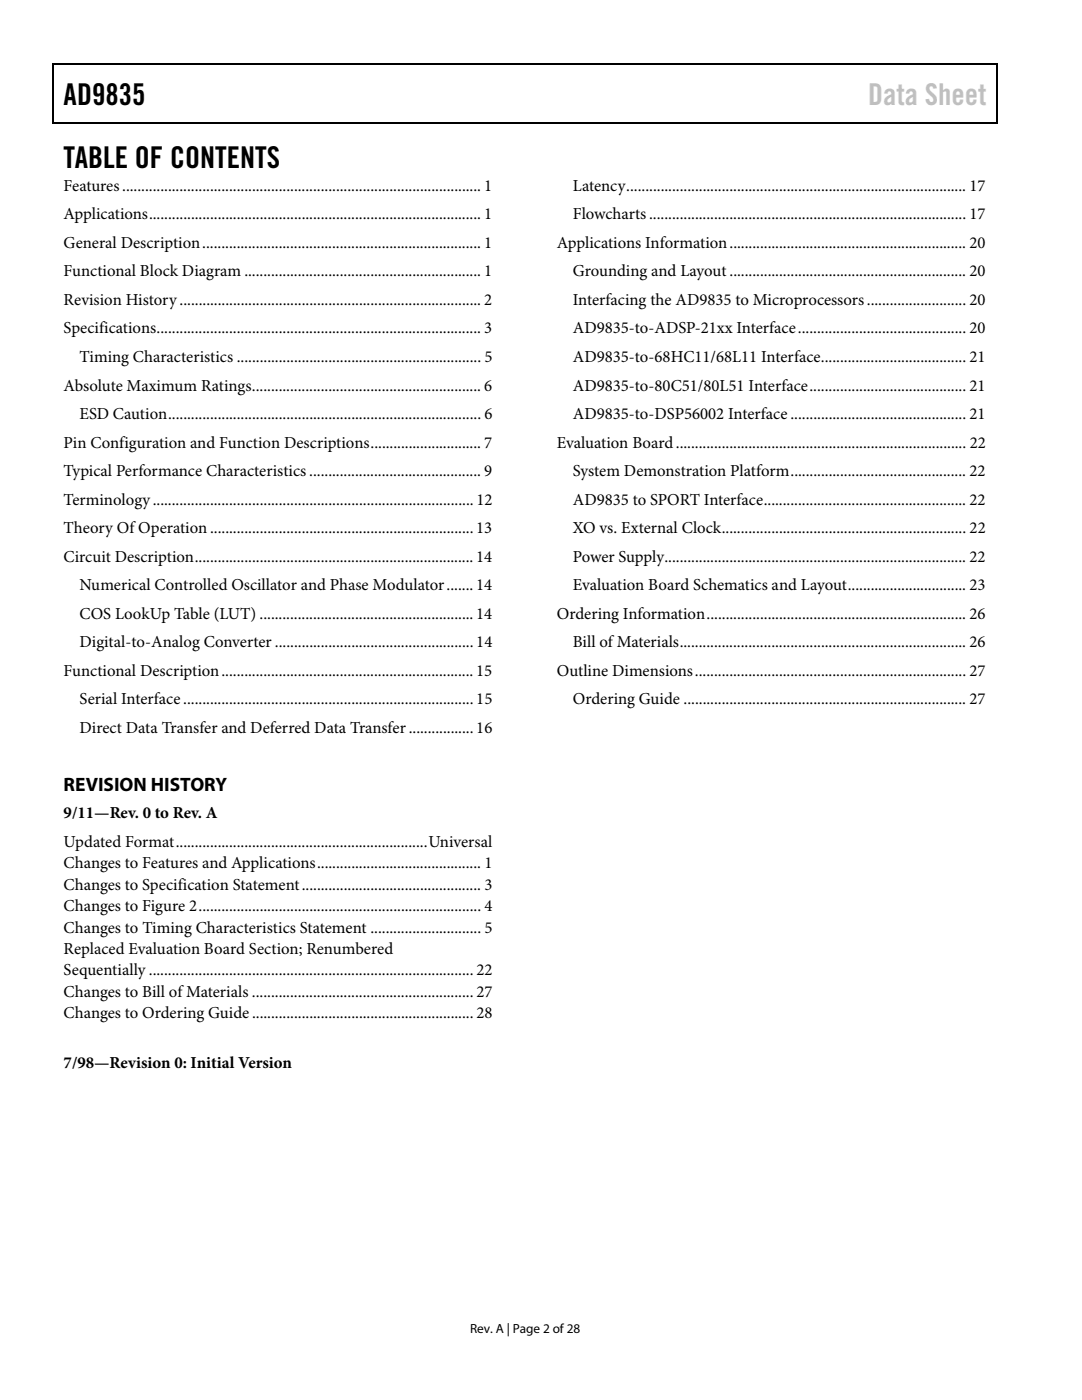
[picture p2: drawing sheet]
<svg xmlns="http://www.w3.org/2000/svg" width="216mm" height="279mm" viewBox="0 0 216 279" stroke-linecap="round" stroke-linejoin="round" font-family="sans-serif">
<defs><g id="words">
<g font-size="6">
<text x="12.7" y="21">AD9835</text>
<text x="12.7" y="33.6">TABLE OF CONTENTS</text>
</g>
<text font-size="6" fill="#c0c0c0" x="173.2" y="21">Data Sheet</text>
<text font-size="3.9" x="12.7" y="157.8">REVISION HISTORY</text>
<g font-size="3.3">
<text x="12.7" y="38.1">Features.............................................................................................. 1</text>
<text x="114.3" y="38.1">Latency......................................................................................... 17</text>
<text x="12.7" y="43.8">Applications....................................................................................... 1</text>
<text x="114.3" y="43.8">Flowcharts................................................................................... 17</text>
<text x="12.7" y="49.5">General Description......................................................................... 1</text>
<text x="111.1" y="49.5">Applications Information.............................................................. 20</text>
<text x="12.7" y="55.2">Functional Block Diagram .............................................................. 1</text>
<text x="114.3" y="55.2">Grounding and Layout .............................................................. 20</text>
<text x="12.7" y="60.9">Revision History............................................................................... 2</text>
<text x="114.3" y="60.9">Interfacing the AD9835 to Microprocessors.......................... 20</text>
<text x="12.7" y="66.5">Specifications..................................................................................... 3</text>
<text x="114.3" y="66.5">AD9835-to-ADSP-21xx Interface............................................ 20</text>
<text x="12.7" y="77.9">Absolute Maximum Ratings............................................................ 6</text>
<text x="15.9" y="72.2">Timing Characteristics ................................................................ 5</text>
<text x="114.3" y="72.2">AD9835-to-68HC11/68L11 Interface...................................... 21</text>
<text x="114.3" y="77.9">AD9835-to-80C51/80L51 Interface......................................... 21</text>
<text x="15.9" y="83.6">ESD Caution.................................................................................. 6</text>
<text x="114.3" y="83.6">AD9835-to-DSP56002 Interface.............................................. 21</text>
<text x="12.7" y="89.3">Pin Configuration and Function Descriptions............................. 7</text>
<text x="111.1" y="89.3">Evaluation Board............................................................................ 22</text>
<text x="12.7" y="95">Typical Performance Characteristics ............................................. 9</text>
<text x="114.3" y="95">System Demonstration Platform.............................................. 22</text>
<text x="12.7" y="100.7">Terminology....................................................................................12</text>
<text x="114.3" y="100.7">AD9835 to SPORT Interface..................................................... 22</text>
<text x="12.7" y="106.4">Theory Of Operation.....................................................................13</text>
<text x="114.3" y="106.4">XO vs. External Clock................................................................ 22</text>
<text x="12.7" y="112.1">Circuit Description.........................................................................14</text>
<text x="114.3" y="112.1">Power Supply............................................................................... 22</text>
<text x="15.9" y="117.8">Numerical Controlled Oscillator and Phase Modulator.......14</text>
<text x="114.3" y="117.8">Evaluation Board Schematics and Layout............................... 23</text>
<text x="15.9" y="123.5">COS LookUp Table (LUT) ........................................................14</text>
<text x="111.1" y="123.5">Ordering Information.................................................................... 26</text>
<text x="15.9" y="129.1">Digital-to-Analog Converter ....................................................14</text>
<text x="114.3" y="129.1">Bill of Materials........................................................................... 26</text>
<text x="12.7" y="134.8">Functional Description..................................................................15</text>
<text x="111.1" y="134.8">Outline Dimensions....................................................................... 27</text>
<text x="15.9" y="140.5">Serial Interface............................................................................15</text>
<text x="114.3" y="140.5">Ordering Guide .......................................................................... 27</text>
<text x="15.9" y="146.2">Direct Data Transfer and Deferred Data Transfer.................16</text>
<text x="12.7" y="163.3">9/11—Rev. 0 to Rev. A</text>
<text x="12.7" y="169">Updated Format..................................................................Universal</text>
<text x="12.7" y="173.3">Changes to Features and Applications........................................... 1</text>
<text x="12.7" y="177.5">Changes to Specification Statement............................................... 3</text>
<text x="12.7" y="181.8">Changes to Figure 2.......................................................................... 4</text>
<text x="12.7" y="186.1">Changes to Timing Characteristics Statement ............................. 5</text>
<text x="12.7" y="190.4">Replaced Evaluation Board Section; Renumbered</text>
<text x="12.7" y="194.7">Sequentially ..................................................................................... 22</text>
<text x="12.7" y="198.9">Changes to Bill of Materials .......................................................... 27</text>
<text x="12.7" y="203.2">Changes to Ordering Guide.......................................................... 28</text>
<text x="12.7" y="213.2">7/98—Revision 0: Initial Version</text>
</g>
<text font-size="2.6" x="93.8" y="266">Rev. A | Page 2 of 28</text>
</g></defs>
<path d="M10.5 12.7h.3v1h-.3zM198.8 12.7h.2v1h-.2zM198.8 12.7h.2v.3h-.2zM198.8 24.4h.2v.3h-.2z" fill="#000"/>
<path d="M10.5 12.8h188.3M10.7 13.7v11M198.9 13.7v11M10.5 24.5h188.3" fill="none" stroke="#000" stroke-width=".25"/>
<use href="#words"/>
</svg>
